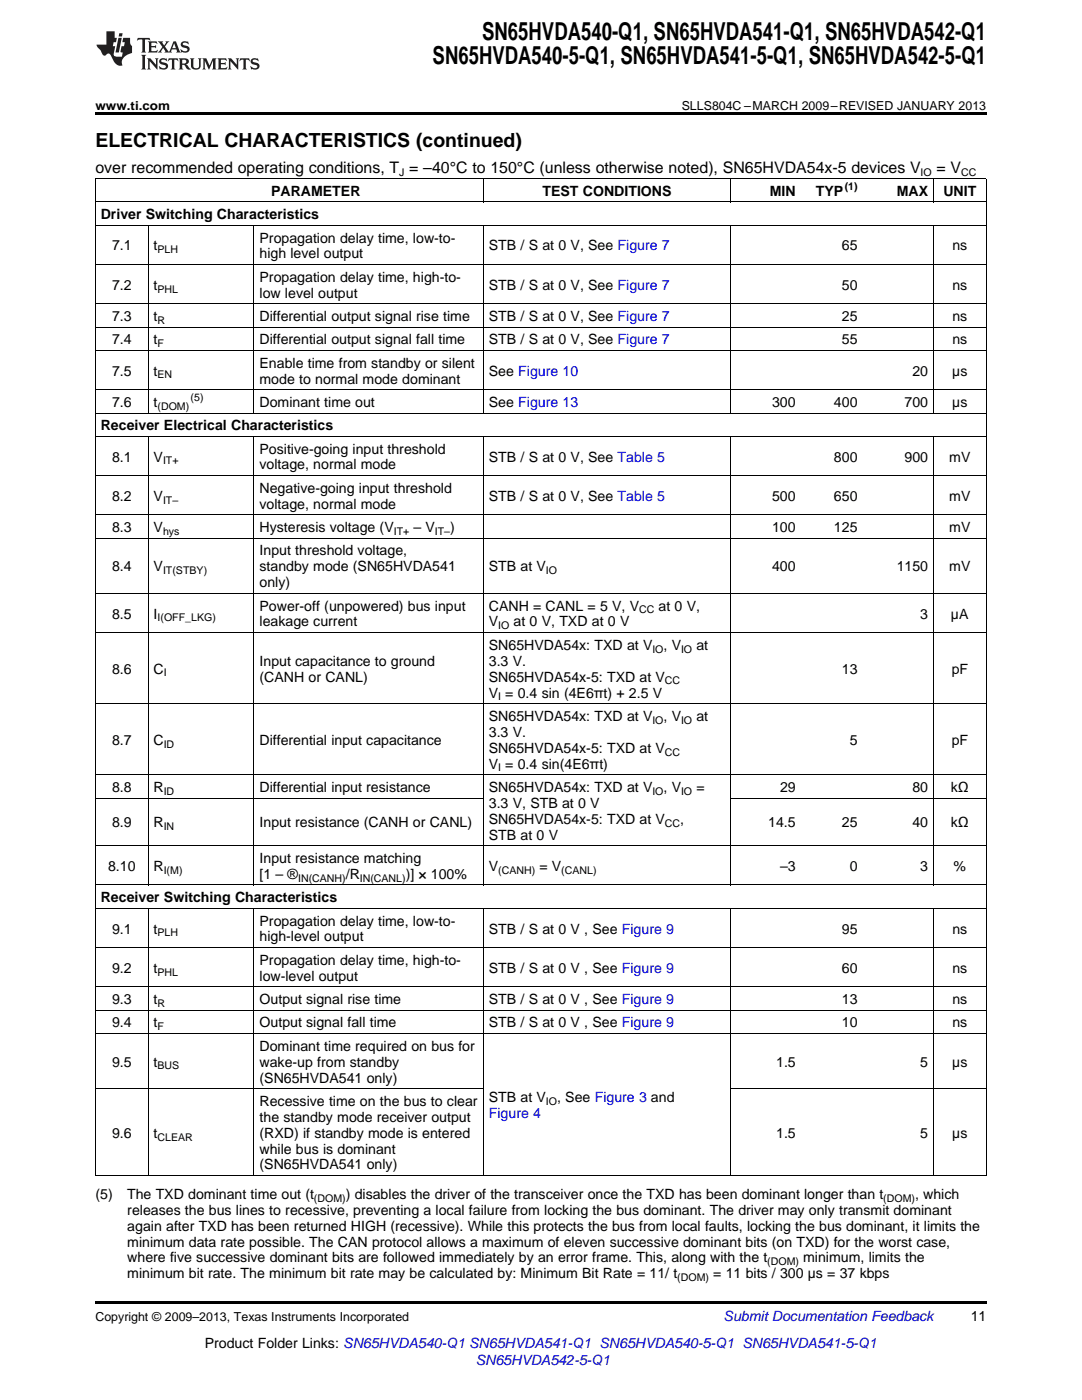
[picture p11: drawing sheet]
<svg xmlns="http://www.w3.org/2000/svg" width="216mm" height="279mm" viewBox="0 0 216 279" stroke-linecap="round" stroke-linejoin="round" font-family="sans-serif">
<defs><g id="words">
<g font-size="4.9">
<text x="96.2" y="7.9">SN65HVDA540-Q1, SN65HVDA541-Q1, SN65HVDA542-Q1</text>
<text x="86.3" y="12.8">SN65HVDA540-5-Q1, SN65HVDA541-5-Q1, SN65HVDA542-5-Q1</text>
</g>
<text font-size="3.9" x="19" y="29.3">ELECTRICAL CHARACTERISTICS (continued)</text>
<g font-size="3.2">
<text x="19" y="34.4">over recommended operating conditions, T = –40°C to 150°C (unless otherwise noted), SN65HVDA54x-5 devices V</text>
<text x="186.9" y="34.4">= V</text>
</g>
<g font-size="2.8">
<text x="54.1" y="39.1">PARAMETER</text>
<text x="108.2" y="39.1">TEST CONDITIONS</text>
<text x="153.6" y="39.1">MIN</text>
<text x="162.8" y="39.1">TYP</text>
<text x="178.9" y="39.1">MAX</text>
<text x="188.2" y="39.1">UNIT</text>
<text x="20.1" y="43.7">Driver Switching Characteristics</text>
<text x="22.4" y="50">7.1</text>
<text x="30.7" y="50">t</text>
<text x="51.8" y="48.4">Propagation delay time, low-to-</text>
<text x="51.8" y="51.6">high level output</text>
<text x="97.5" y="50">STB / S at 0 V, See Figure 7</text>
<text x="168" y="50">65</text>
<text x="190" y="50">ns</text>
<text x="22.4" y="57.8">7.2</text>
<text x="30.7" y="57.8">t</text>
<text x="51.8" y="56.2">Propagation delay time, high-to-</text>
<text x="51.8" y="59.4">low level output</text>
<text x="97.5" y="57.8">STB / S at 0 V, See Figure 7</text>
<text x="168" y="57.8">50</text>
<text x="190" y="57.8">ns</text>
<text x="22.4" y="64.1">7.3</text>
<text x="30.7" y="64.1">t</text>
<text x="51.8" y="64.1">Differential output signal rise time</text>
<text x="97.5" y="64.1">STB / S at 0 V, See Figure 7</text>
<text x="168" y="64.1">25</text>
<text x="190" y="64.1">ns</text>
<text x="22.4" y="68.7">7.4</text>
<text x="30.7" y="68.7">t</text>
<text x="51.8" y="68.7">Differential output signal fall time</text>
<text x="97.5" y="68.7">STB / S at 0 V, See Figure 7</text>
<text x="168" y="68.7">55</text>
<text x="190" y="68.7">ns</text>
<text x="22.4" y="75">7.5</text>
<text x="30.7" y="75">t</text>
<text x="51.8" y="73.4">Enable time from standby or silent</text>
<text x="51.8" y="76.6">mode to normal mode dominant</text>
<text x="97.5" y="75">See Figure 10</text>
<text x="182.1" y="75">20</text>
<text x="190" y="75">µs</text>
<text x="22.4" y="81.2">7.6</text>
<text x="30.7" y="81.2">t</text>
<text x="51.8" y="81.2">Dominant time out</text>
<text x="97.5" y="81.2">See Figure 13</text>
<text x="154.1" y="81.2">300</text>
<text x="166.4" y="81.2">400</text>
<text x="180.5" y="81.2">700</text>
<text x="190" y="81.2">µs</text>
<text x="20.1" y="85.9">Receiver Electrical Characteristics</text>
<text x="22.4" y="92.1">8.1</text>
<text x="30.7" y="92.1">V</text>
<text x="51.8" y="90.5">Positive-going input threshold</text>
<text x="51.8" y="93.7">voltage, normal mode</text>
<text x="97.5" y="92.1">STB / S at 0 V, See Table 5</text>
<text x="166.4" y="92.1">800</text>
<text x="180.5" y="92.1">900</text>
<text x="189.4" y="92.1">mV</text>
<text x="22.4" y="99.9">8.2</text>
<text x="30.7" y="99.9">V</text>
<text x="51.8" y="98.4">Negative-going input threshold</text>
<text x="51.8" y="101.5">voltage, normal mode</text>
<text x="97.5" y="99.9">STB / S at 0 V, See Table 5</text>
<text x="154.1" y="99.9">500</text>
<text x="166.4" y="99.9">650</text>
<text x="189.4" y="99.9">mV</text>
<text x="22.4" y="106.2">8.3</text>
<text x="30.7" y="106.2">V</text>
<text x="51.8" y="106.2">Hysteresis voltage (V</text>
<text x="82.5" y="106.2">– V</text>
<text x="89.9" y="106.2">)</text>
<text x="154.1" y="106.2">100</text>
<text x="166.4" y="106.2">125</text>
<text x="189.4" y="106.2">mV</text>
<text x="51.8" y="110.8">Input threshold voltage,</text>
<text x="22.4" y="114">8.4</text>
<text x="30.7" y="114">V</text>
<text x="51.8" y="114">standby mode (SN65HVDA541</text>
<text x="51.8" y="117.2">only)</text>
<text x="97.5" y="114">STB at V</text>
<text x="154.1" y="114">400</text>
<text x="178.9" y="114">1150</text>
<text x="189.4" y="114">mV</text>
<text x="22.4" y="123.4">8.5</text>
<text x="30.7" y="123.4">I</text>
<text x="51.8" y="121.8">Power-off (unpowered) bus input</text>
<text x="51.8" y="125">leakage current</text>
<text x="97.5" y="121.8">CANH = CANL = 5 V, V</text>
<text x="97.5" y="125">V</text>
<text x="102.5" y="125">at 0 V, TXD at 0 V</text>
<text x="131.4" y="121.8">at 0 V,</text>
<text x="183.6" y="123.4">3</text>
<text x="189.8" y="123.4">µA</text>
<text x="97.5" y="129.7">SN65HVDA54x: TXD at V</text>
<text x="132.4" y="129.7">, V</text>
<text x="139" y="129.7">at</text>
<text x="22.4" y="134.4">8.6</text>
<text x="30.7" y="134.4">C</text>
<text x="51.8" y="132.9">Input capacitance to ground</text>
<text x="51.8" y="136">(CANH or CANL)</text>
<text x="97.5" y="132.9">3.3 V.</text>
<text x="97.5" y="136">SN65HVDA54x-5: TXD at V</text>
<text x="168" y="134.4">13</text>
<text x="189.9" y="134.4">pF</text>
<text x="97.5" y="139.2">V = 0.4 sin (4E6πt) + 2.5 V</text>
<text x="97.5" y="143.9">SN65HVDA54x: TXD at V</text>
<text x="132.4" y="143.9">, V</text>
<text x="139" y="143.9">at</text>
<text x="22.4" y="148.6">8.7</text>
<text x="30.7" y="148.6">C</text>
<text x="51.8" y="148.6">Differential input capacitance</text>
<text x="97.5" y="147">3.3 V.</text>
<text x="169.5" y="148.6">5</text>
<text x="189.9" y="148.6">pF</text>
<text x="97.5" y="150.2">SN65HVDA54x-5: TXD at V</text>
<text x="97.5" y="153.4">V = 0.4 sin(4E6πt)</text>
<text x="22.4" y="158">8.8</text>
<text x="30.7" y="158">R</text>
<text x="51.8" y="158">Differential input resistance</text>
<text x="97.5" y="158">SN65HVDA54x: TXD at V</text>
<text x="97.5" y="161.2">3.3 V, STB at 0 V</text>
<text x="132.4" y="158">, V</text>
<text x="139" y="158">=</text>
<text x="155.6" y="158">29</text>
<text x="182.1" y="158">80</text>
<text x="189.7" y="158">kΩ</text>
<text x="22.4" y="165.1">8.9</text>
<text x="30.7" y="165.1">R</text>
<text x="51.8" y="165.1">Input resistance (CANH or CANL)</text>
<text x="97.5" y="164.4">SN65HVDA54x-5: TXD at V</text>
<text x="97.5" y="167.6">STB at 0 V</text>
<text x="135.7" y="164.4">,</text>
<text x="153.3" y="165.1">14.5</text>
<text x="168" y="165.1">25</text>
<text x="182.1" y="165.1">40</text>
<text x="189.7" y="165.1">kΩ</text>
<text x="21.6" y="173.8">8.10</text>
<text x="30.7" y="173.8">R</text>
<text x="51.8" y="172.2">Input resistance matching</text>
<text x="97.5" y="173.8">V</text>
<text x="107.6" y="173.8">= V</text>
<text x="155.6" y="173.8">–3</text>
<text x="169.5" y="173.8">0</text>
<text x="183.6" y="173.8">3</text>
<text x="190.3" y="173.8">%</text>
<text x="51.8" y="175.4">[1 – ®</text>
<text x="69" y="175.4">/R</text>
<text x="81" y="175.4">)] × 100%</text>
<text x="20.1" y="180.1">Receiver Switching Characteristics</text>
<text x="51.8" y="184.7">Propagation delay time, low-to-</text>
<text x="22.4" y="186.3">9.1</text>
<text x="30.7" y="186.3">t</text>
<text x="51.8" y="187.9">high-level output</text>
<text x="97.5" y="186.3">STB / S at 0 V , See Figure 9</text>
<text x="168" y="186.3">95</text>
<text x="190" y="186.3">ns</text>
<text x="22.4" y="194.1">9.2</text>
<text x="30.7" y="194.1">t</text>
<text x="51.8" y="192.5">Propagation delay time, high-to-</text>
<text x="51.8" y="195.7">low-level output</text>
<text x="97.5" y="194.1">STB / S at 0 V , See Figure 9</text>
<text x="168" y="194.1">60</text>
<text x="190" y="194.1">ns</text>
<text x="22.4" y="200.4">9.3</text>
<text x="30.7" y="200.4">t</text>
<text x="51.8" y="200.4">Output signal rise time</text>
<text x="97.5" y="200.4">STB / S at 0 V , See Figure 9</text>
<text x="168" y="200.4">13</text>
<text x="190" y="200.4">ns</text>
<text x="22.4" y="205">9.4</text>
<text x="30.7" y="205">t</text>
<text x="51.8" y="205">Output signal fall time</text>
<text x="51.8" y="209.7">Dominant time required on bus for</text>
<text x="97.5" y="205">STB / S at 0 V , See Figure 9</text>
<text x="168" y="205">10</text>
<text x="190" y="205">ns</text>
<text x="22.4" y="212.9">9.5</text>
<text x="30.7" y="212.9">t</text>
<text x="51.8" y="212.9">wake-up from standby</text>
<text x="154.9" y="212.9">1.5</text>
<text x="183.6" y="212.9">5</text>
<text x="190" y="212.9">µs</text>
<text x="51.8" y="216">(SN65HVDA541 only)</text>
<text x="51.8" y="220.7">Recessive time on the bus to clear</text>
<text x="97.5" y="220">STB at V</text>
<text x="111.2" y="220">, See Figure 3 and</text>
<text x="22.4" y="227">9.6</text>
<text x="30.7" y="227">t</text>
<text x="51.8" y="223.9">the standby mode receiver output</text>
<text x="51.8" y="227">(RXD) if standby mode is entered</text>
<text x="154.9" y="227">1.5</text>
<text x="183.6" y="227">5</text>
<text x="190" y="227">µs</text>
<text x="51.8" y="230.2">while bus is dominant</text>
<text x="51.8" y="233.4">(SN65HVDA541 only)</text>
<text x="19" y="239.3">(5)</text>
<text x="25.4" y="239.3">The TXD dominant time out (t</text>
<text x="69" y="239.3">) disables the driver of the transceiver once the TXD has been dominant longer than t</text>
<text x="182.6" y="239.3">, which</text>
<text x="25.4" y="242.4">releases the bus lines to recessive, preventing a local failure from locking the bus dominant. The driver may only transmit dominant</text>
<text x="25.4" y="245.6">again after TXD has been returned HIGH (recessive). While this protects the bus from local faults, locking the bus dominant, it limits the</text>
<text x="25.4" y="248.8">minimum data rate possible. The CAN protocol allows a maximum of eleven successive dominant bits (on TXD) for the worst case,</text>
<text x="25.4" y="252">where five successive dominant bits are followed immediately by an error frame. This, along with the t</text>
<text x="160.3" y="252">minimum, limits the</text>
<text x="25.4" y="255.1">minimum bit rate. The minimum bit rate may be calculated by: Minimum Bit Rate = 11/ t</text>
<text x="142.3" y="255.1">= 11 bits / 300 µs = 37 kbps</text>
<text x="193.7" y="263.6">11</text>
<text x="40.9" y="269">Product Folder Links: SN65HVDA540-Q1 SN65HVDA541-Q1 SN65HVDA540-5-Q1 SN65HVDA541-5-Q1</text>
</g>
<text font-size="2.8" fill="#00f" x="97.5" y="223.1">Figure 4</text>
<g font-size="2.8" fill="#0000c8">
<text x="144.4" y="263.6">Submit Documentation Feedback</text>
<text x="94.9" y="272.5">SN65HVDA542-5-Q1</text>
</g>
<g font-size="2.5">
<text x="19" y="21.9">www.ti.com</text>
<text x="136" y="21.9">SLLS804C –MARCH 2009–REVISED JANUARY 2013</text>
<text x="19" y="263.6">Copyright © 2009–2013, Texas Instruments Incorporated</text>
</g>
<g font-size="2.1">
<text x="79.7" y="35.1">J</text>
<text x="183.7" y="35.1">IO</text>
<text x="191.8" y="35.1">CC</text>
<text x="168.5" y="38">(1)</text>
<text x="31.4" y="50.6">PLH</text>
<text x="31.4" y="58.4">PHL</text>
<text x="31.4" y="64.6">R</text>
<text x="31.4" y="69.3">F</text>
<text x="31.4" y="75.5">EN</text>
<text x="31.4" y="81.8">(DOM)</text>
<text x="38" y="80.1">(5)</text>
<text x="32.5" y="92.7">IT+</text>
<text x="32.5" y="100.5">IT–</text>
<text x="32.5" y="106.8">hys</text>
<text x="78.6" y="106.8">IT+</text>
<text x="86.8" y="106.8">IT–</text>
<text x="32.5" y="114.6">IT(STBY)</text>
<text x="108.9" y="114.6">IO</text>
<text x="31.4" y="124">I(OFF_LKG)</text>
<text x="99.4" y="125.6">IO</text>
<text x="127.5" y="122.4">CC</text>
<text x="130.2" y="130.2">IO</text>
<text x="135.9" y="130.2">IO</text>
<text x="32.7" y="135">I</text>
<text x="132.7" y="136.6">CC</text>
<text x="99.4" y="139.8">I</text>
<text x="32.7" y="149.2">ID</text>
<text x="130.2" y="144.4">IO</text>
<text x="135.9" y="144.4">IO</text>
<text x="99.4" y="154">I</text>
<text x="132.7" y="150.8">CC</text>
<text x="32.7" y="158.6">ID</text>
<text x="130.2" y="158.6">IO</text>
<text x="135.9" y="158.6">IO</text>
<text x="32.7" y="165.7">IN</text>
<text x="132.7" y="165">CC</text>
<text x="32.7" y="174.4">I(M)</text>
<text x="59.5" y="176">IN(CANH)</text>
<text x="71.8" y="176">IN(CANL)</text>
<text x="99.4" y="174.4">(CANH)</text>
<text x="112" y="174.4">(CANL)</text>
<text x="31.4" y="186.9">PLH</text>
<text x="31.4" y="194.7">PHL</text>
<text x="31.4" y="200.9">R</text>
<text x="31.4" y="205.6">F</text>
<text x="31.4" y="213.4">BUS</text>
<text x="108.9" y="220.5">IO</text>
<text x="31.4" y="227.6">CLEAR</text>
<text x="62.6" y="239.8">(DOM)</text>
<text x="176.2" y="239.8">(DOM)</text>
<text x="135.2" y="255.7">(DOM)</text>
<text x="153.1" y="252.5">(DOM)</text>
</g>
</g></defs>
<path d="M19 22.5h177.8v.5h-177.8zM19 259.7h177.8v.5h-177.8z" fill="#000"/>
<g fill="none" stroke="#000" stroke-width=".2">
<path d="M19 35.6h177.8M19.1 35.7v199M96.4 35.7v4.7M145.7 35.7v4.7M186.2 35.7v4.7M196.8 35.7v199M19 52.8h177.8M19 45h177.8M19 40.3h177.8M29.5 45v37.5M50.7 45v37.5M96.4 45v37.5"/>
<path d="M145.7 45v37.5M186.2 45v37.5M19 77.8h177.8M19 69.9h177.8M19 65.3h177.8M19 60.6h177.8M19 94.9h177.8M19 87.1h177.8M19 82.4h177.8M29.5 87.1v89.6M50.7 87.1v89.6M96.4 87.1v89.6"/>
<path d="M145.7 87.1v89.6M186.2 87.1v89.6M19 118.4h177.8M19 107.4h177.8M19 102.7h177.8M19 126.2h177.8M19 159.3h77.5M19 154.6h177.8M19 140.4h177.8M145.8 159.3h51M19 176.6h177.8M19 168.8h177.8"/>
<path d="M19 196.9h177.8M19 189.1h177.8M19 181.3h177.8M29.5 181.3v53.4M50.7 181.3v53.4M96.4 181.3v53.4M145.7 181.3v53.4M186.2 181.3v53.4M19 217.3h77.5M19 206.3h177.8M19 201.6h177.8M145.8 217.3h51"/>
<path d="M19 234.6h177.8"/>
</g>
<g fill="#231f20">
<path d="M27.5 7.6l-.1 .5 .4-.2h.6v.1v2.1l-.2 .4h1l-.3-.4v-2.1l.1-.1h.5l.5 .2-.2-.5zM29.5 8.3l.2 .3v1.5l-.2 .4h1.8l.2-.6a1.04 1.04 0 0 1-1.3 .2v-.7h.6l.3 .2v-.6l-.3 .2h-.6v-.6l.8-.1 .4 .3-.2-.5zM31.5 8.3l.9 1.1-.9 1.1h.8l-.2-.2 .5-.7 .4 .7-.2 .2h1.5l-.1-.2 .1-.4h.9l.1 .4-.2 .2h1l-.3-.3-.7-1.9h-.5l-.9 2-.8-1 .9-1h-.8l.1 .3-.3 .5-.4-.6 .2-.2zM34.7 8.6l.4 1h-.7zM36.3 8.4a.63 .63 0 0 0-.2 .7 .63 .63 0 0 0 .6 .4l.6 .2 .1 .2a.75 .75 0 0 1-.7 .4 .75 .75 0 0 1-.6-.5l.1 .7 .1-.1a1.11 1.11 0 0 0 1.5-.6 1.13 1.13 0 0 0-1.2-.8l-.1-.4a1.04 1.04 0 0 1 1.2 .2l-.2-.5-.1 .1-.5-.2zM28.2 10.9l.2 .4v2.2l-.2 .4h1l-.3-.4v-2.2l.3-.4zM29.3 11.6l.3 .4v1.5l-.3 .4h.8l-.2-.4v-1.3l1.5 1.7v-1.9l.2-.4h-.7l.2 .4v.9l-1.1-1.3zM32 11.8a.62 .62 0 0 0-.2 .7 .62 .62 0 0 0 .6 .4l.6 .1 .1 .3a.76 .76 0 0 1-.7 .3 .76 .76 0 0 1-.6-.4l.1 .7 .1-.1a1.11 1.11 0 0 0 1.5-.6 1.13 1.13 0 0 0-1.2-.8l-.1-.4a1.04 1.04 0 0 1 1.2 .2l-.2-.6-.1 .1-.5-.1zM33.7 11.6l-.2 .6a.61 .61 0 0 1 .8-.3v1.6l-.2 .4h.9l-.2-.4v-1.6a.63 .63 0 0 1 .8 .3l-.2-.6zM35.6 11.6l.3 .4v1.5l-.3 .4h1l-.2-.2v-.8l.5 .2a.76 .76 0 0 0 1.2 .7l-1-1a.58 .58 0 0 0 .6-.5 .58 .58 0 0 0-.5-.6zM36.4 11.9h.1a.45 .45 0 0 1 .5 .1 .45 .45 0 0 1 .1 .5l-.7 .2zM37.9 11.6l.2 .2a2.17 2.17 0 0 0 .3 1.9 .99 .99 0 0 0 1.6-.6v-1.1l.2-.4h-.7l.2 .2a1.92 1.92 0 0 1-.2 1.8 .6 .6 0 0 1-.9-.5v-1.1l.2-.4zM40.4 11.6l.2 .4v1.5l-.2 .4h.7l-.2-.4v-1.4l.8 1.8 .8-1.8v1.4l-.2 .4h.9l-.2-.4v-1.5l.2-.4h-.8l-.6 1.5-.6-1.5zM43.4 11.6l.2 .4v1.5l-.2 .4h1.8l.2-.6a1.04 1.04 0 0 1-1.3 .1v-.6h.5l.4 .2v-.6l-.4 .2h-.5v-.7h.8l.3 .3-.1-.6zM45.5 11.6l.2 .4v1.5l-.2 .4h.7l-.2-.4v-1.3l1.5 1.7v-1.9l.2-.4h-.7l.2 .4v.9l-1.1-1.3zM47.9 11.6l-.1 .6a.61 .61 0 0 1 .8-.3v1.6l-.3 .4h1l-.3-.4 .1-1.6a.63 .63 0 0 1 .7 .3l-.1-.6zM50.2 11.8a.62 .62 0 0 0-.2 .7 .62 .62 0 0 0 .6 .4l.6 .1 .2 .3a.76 .76 0 0 1-.8 .3 .76 .76 0 0 1-.6-.4l.1 .7 .2-.1a1.11 1.11 0 0 0 1.5-.6 1.13 1.13 0 0 0-1.3-.8l-.1-.4a1.04 1.04 0 0 1 1.2 .2l-.1-.6-.2 .1-.5-.1z"/>
<path d="M21.2 6.3v2.6h-1.9l.1 .4 .7 .9a.91 .91 0 0 0 1 .8 .56 .56 0 0 1 .5-.3 .56 .56 0 0 1 .5 .3l.4 .8a1.53 1.53 0 0 0 1.9 1.2 1.54 1.54 0 0 1 1-2.1l.9-.3v-1.4a1.52 1.52 0 0 1-.3-1.6h-1.4l-.2 .8h.5l-.2 .8h-.4l-.2 1v.2l.4 .1-.2 .8a1.93 1.93 0 0 1-1.6-.3l.3-1.8h-.5l.2-.8h.4l.2-.8h-.4v-1.3zM23.6 7.6l-.6 2.9h.7l.6-2.9zM23.8 6.6l-.1 .7h.6l.2-.7z"/>
</g>
<use href="#words"/>
</svg>
